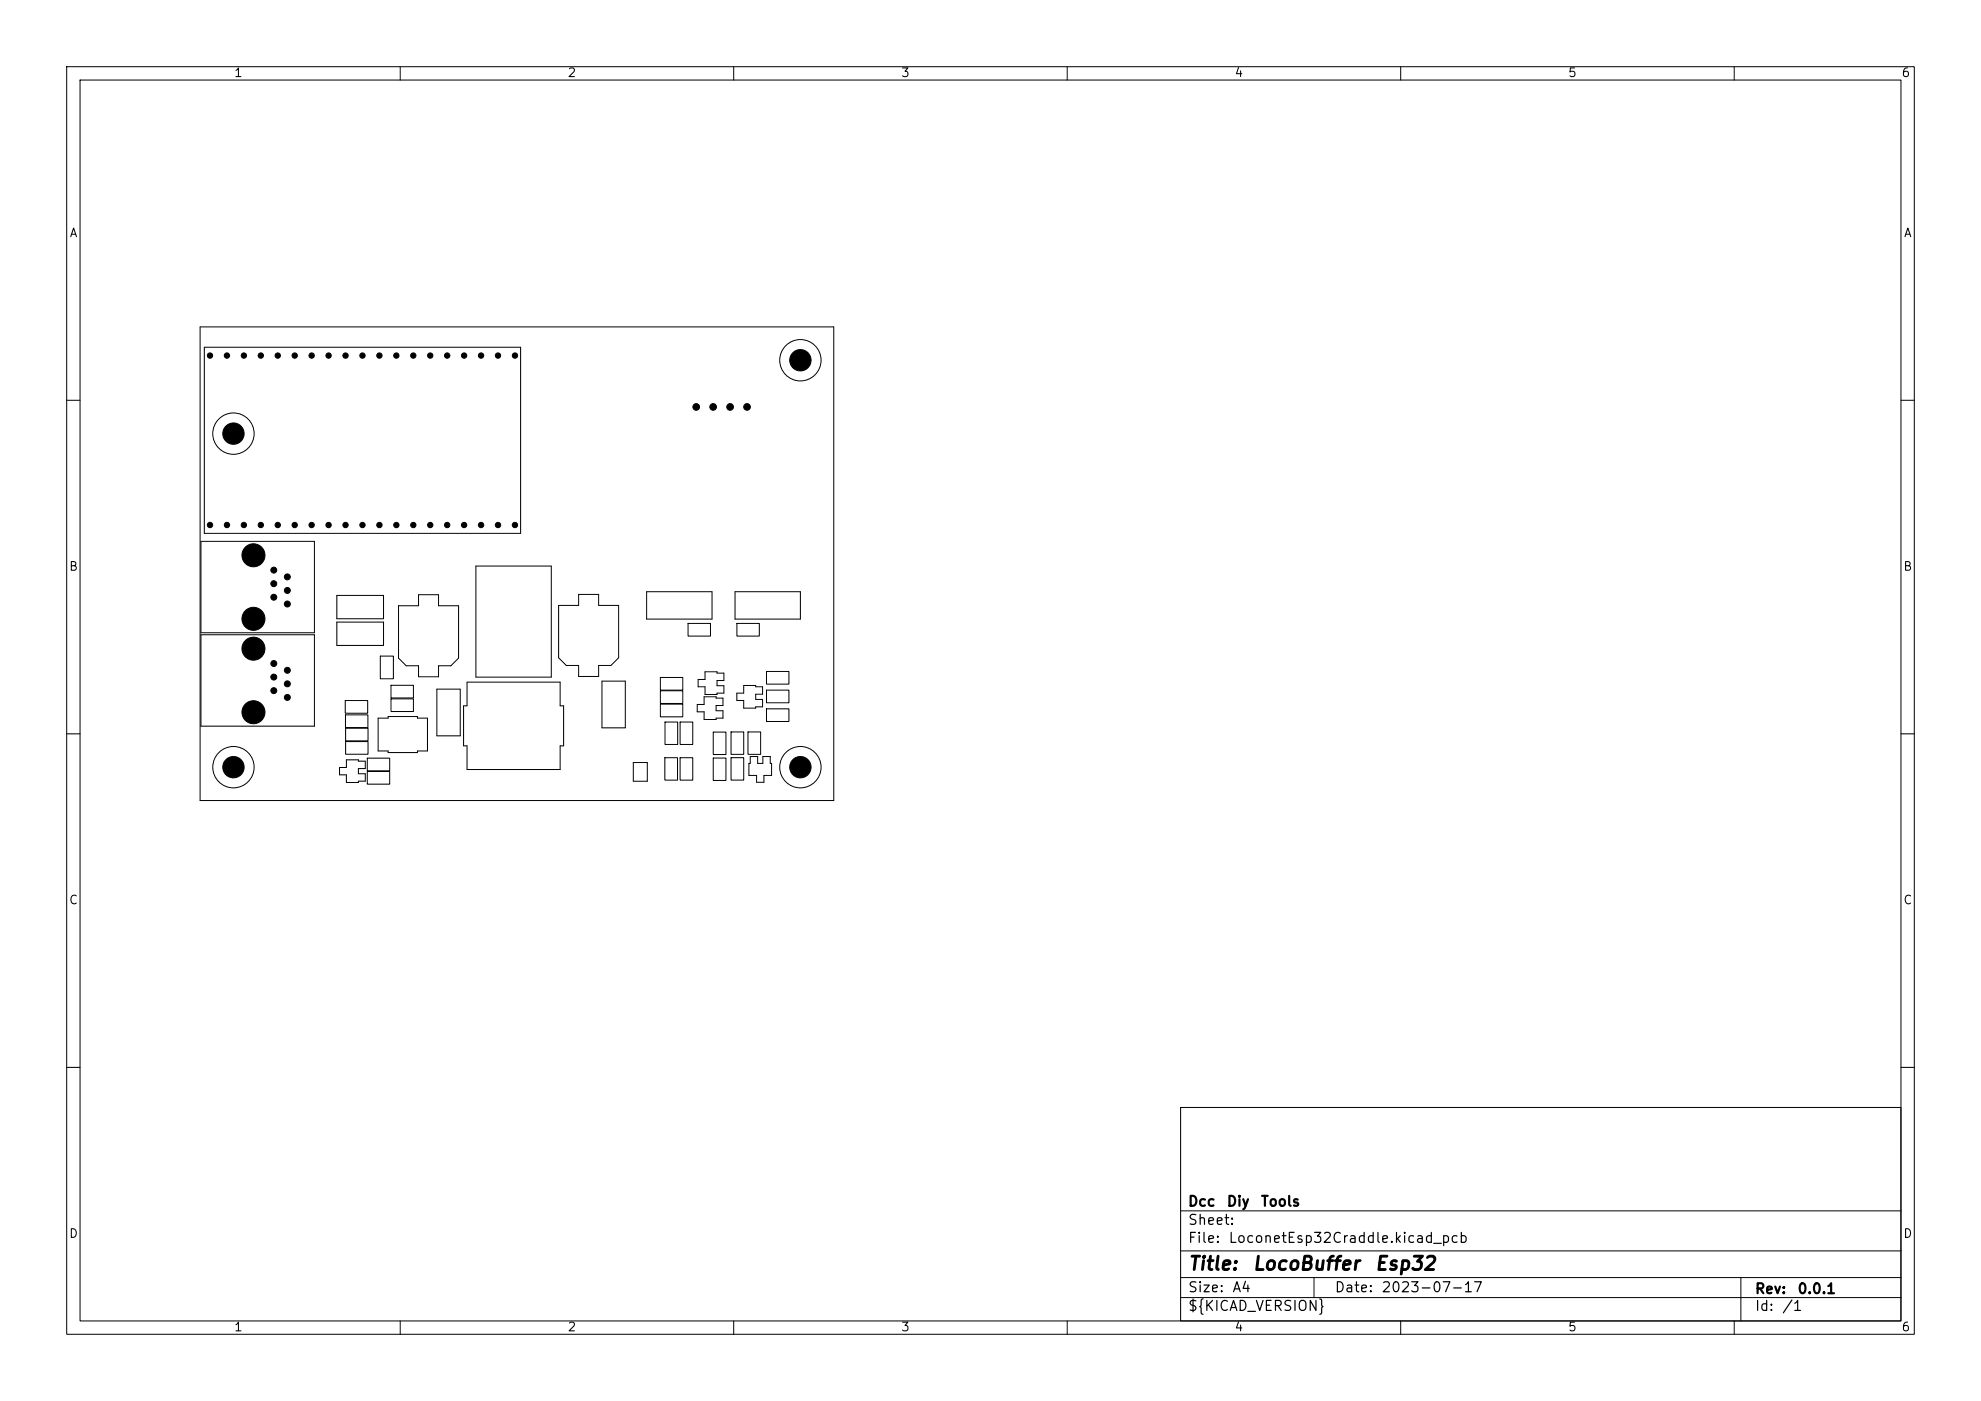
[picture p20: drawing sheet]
<svg xmlns="http://www.w3.org/2000/svg" width="297mm" height="210mm" viewBox="0 0 297 210" stroke-linecap="round" stroke-linejoin="round" font-family="sans-serif">
<defs><g id="words">
<g font-size="2">
<text x="178" y="190.9">Title:</text>
<text x="187.7" y="190.9">LocoBuffer</text>
<text x="206" y="190.9">Esp32</text>
</g>
<g font-size="1.5">
<text x="178" y="184">Sheet:</text>
<text x="178" y="181.2">Dcc</text>
<text x="183.8" y="181.2">Diy</text>
<text x="188.9" y="181.2">Tools</text>
<text x="178" y="186.7">File:</text>
<text x="184.1" y="186.7">LoconetEsp32Craddle.kicad_pcb</text>
<text x="178" y="196.9">${KICAD_VERSION}</text>
<text x="178" y="194.1">Size:</text>
<text x="184.7" y="194.1">A4</text>
<text x="200" y="194.1">Date:</text>
<text x="207" y="194.1">2023-07-17</text>
<text x="263" y="194.3">Rev:</text>
<text x="263" y="196.9">Id:</text>
<text x="267.1" y="196.9">/1</text>
<text x="269.4" y="194.3">0.0.1</text>
</g>
<g font-size="1.3">
<text x="35" y="11.9">1</text>
<text x="85" y="11.9">2</text>
<text x="135" y="11.9">3</text>
<text x="185" y="11.9">4</text>
<text x="235" y="11.9">5</text>
<text x="285" y="11.9">6</text>
<text x="10.3" y="35.9">A</text>
<text x="285.4" y="35.9">A</text>
<text x="10.3" y="85.9">B</text>
<text x="285.3" y="85.9">B</text>
<text x="10.3" y="135.9">C</text>
<text x="285.3" y="135.9">C</text>
<text x="10.3" y="185.9">D</text>
<text x="285.3" y="185.9">D</text>
<text x="35" y="199.9">1</text>
<text x="85" y="199.9">2</text>
<text x="135" y="199.9">3</text>
<text x="185" y="199.9">4</text>
<text x="235" y="199.9">5</text>
<text x="285" y="199.9">6</text>
</g>
</g></defs>
<g fill="none" stroke="#000" stroke-width=".15">
<path d="M10 10h277v190h-277zM12 12h273v186h-273zM60 10v2M110 10v2M160 10v2M210 10v2M260 10v2M30 49h95v71h-95zM30.6 52.1h47.5v27.9h-47.5zM10 60h2M285 60h2M30.1 81.2h17v13.7h-17z"/>
<path d="M30.1 95.2h17v13.7h-17zM50.5 93.3h7v3.5h-7zM50.5 89.3h7v3.5h-7zM57 98.4h2v3.4h-2zM59.7 90.8h3v-1.6h3v1.6h3.1v7.9l-1.2 1.1h-1.9v1.7h-3v-1.7h-1.8l-1.2-1.1zM71.3 84.9h11.3v16.6h-11.3zM83.7 90.8h3v-1.7h3v1.7h3v7.8l-1.1 1.2h-1.9v1.6h-3v-1.6h-1.8l-1.2-1.2zM97 88.7h9.7v4.1h-9.7zM103.2 93.4h3.3v2h-3.3zM110.2 88.7h9.8v4.1h-9.8zM110.5 93.4h3.3v2h-3.3zM10 110h2"/>
<path d="M51.8 105h3.3v1.9h-3.3zM51.8 107.2h3.4v1.9h-3.4zM51.8 109.2h3.4v1.9h-3.4zM51.8 111.2h3.4v1.9h-3.4zM51.9 113.9h1.8v.2h1.1v1.1h-1.1v.8h1.1v1.1h-1.1v.2h-1.8v-1.2h-1v-1.1h1zM55.1 113.6h3.3v1.9h-3.3zM55.1 115.6h3.3v1.9h-3.3zM56.7 107.6h1.5v-.2h4.4v.2h1.5v5h-1.5v.2h-4.4v-.2h-1.5zM58.6 102.7h3.4v1.9h-3.4zM58.6 104.8h3.4v1.9h-3.4zM65.5 103.3h3.5v7h-3.5zM70 102.3h14v3.5h.5v6h-.5v3.6h-14v-3.6h-.5v-6h.5z"/>
<path d="M90.2 102.1h3.5v7h-3.5zM95 114.3h2v2.8h-2zM99 101.5h3.4v1.9h-3.4zM99 105.5h3.4v1.9h-3.4zM99 103.5h3.4v1.9h-3.4zM99.7 113.6h1.9v3.3h-1.9zM99.7 108.2h1.9v3.4h-1.9zM102 113.6h1.9v3.3h-1.9zM102 108.2h1.9v3.4h-1.9zM105.6 104.5h1.8v.2h1v1.1h-1v.7h1v1.2h-1v.2h-1.8v-1.2h-1.1v-1.1h1.1zM105.7 100.7h1.8v.2h1v1.1h-1v.8h1v1.1h-1v.2h-1.8v-1.1h-1v-1.1h1zM106.9 113.6h1.9v3.4h-1.9z"/>
<path d="M106.9 109.7h1.9v3.4h-1.9zM109.6 109.7h1.9v3.4h-1.9zM109.6 113.6h1.9v3.3h-1.9zM111.5 102.8h1.8v.2h1v1.1h-1v.7h1v1.2h-1v.2h-1.8v-1.2h-1v-1.1h1zM112.1 109.7h1.9v3.4h-1.9zM112.5 113.4h1.1v1h.8v-1h1.1v1h.2v1.8h-1.2v1.1h-1.1v-1.1h-1.1v-1.8h.2zM114.9 106.2h3.4v1.9h-3.4zM114.9 103.4h3.4v2h-3.4zM114.9 100.7h3.4v1.8h-3.4zM285 110h2M10 160h2M177 166h108v32h-108z"/>
<path d="M285 160h2M60 198v2M110 198v2M160 198v2M177 194.5h108M177 191.5h108M177 187.5h108M177 181.5h108M197 191.5v3M210 198v2M260 198v2M261 191.5v6.5"/>
<circle cx="120" cy="54" r="3.1"/>
<circle cx="35" cy="65" r="3.1"/>
<circle cx="35" cy="115" r="3.1"/>
<circle cx="120" cy="115" r="3.1"/>
</g>
<g fill="#000" stroke="#000" stroke-width=".15">
<circle cx="31.5" cy="53.3" r=".4"/>
<circle cx="34" cy="53.3" r=".4"/>
<circle cx="36.6" cy="53.3" r=".4"/>
<circle cx="39.1" cy="53.3" r=".4"/>
<circle cx="41.6" cy="53.3" r=".4"/>
<circle cx="44.2" cy="53.3" r=".4"/>
<circle cx="46.7" cy="53.3" r=".4"/>
<circle cx="49.3" cy="53.3" r=".4"/>
<circle cx="51.8" cy="53.3" r=".4"/>
<circle cx="54.3" cy="53.3" r=".4"/>
<circle cx="56.9" cy="53.3" r=".4"/>
<circle cx="59.4" cy="53.3" r=".4"/>
<circle cx="62" cy="53.3" r=".4"/>
<circle cx="64.5" cy="53.3" r=".4"/>
<circle cx="67" cy="53.3" r=".4"/>
<circle cx="69.6" cy="53.3" r=".4"/>
<circle cx="72.1" cy="53.3" r=".4"/>
<circle cx="74.7" cy="53.3" r=".4"/>
<circle cx="77.2" cy="53.3" r=".4"/>
<circle cx="120" cy="54" r="1.6"/>
<circle cx="31.5" cy="78.7" r=".4"/>
<circle cx="34" cy="78.7" r=".4"/>
<circle cx="35" cy="65" r="1.6"/>
<circle cx="36.6" cy="78.7" r=".4"/>
<circle cx="39.1" cy="78.7" r=".4"/>
<circle cx="41.6" cy="78.7" r=".4"/>
<circle cx="44.2" cy="78.7" r=".4"/>
<circle cx="46.7" cy="78.7" r=".4"/>
<circle cx="49.3" cy="78.7" r=".4"/>
<circle cx="51.8" cy="78.7" r=".4"/>
<circle cx="54.3" cy="78.7" r=".4"/>
<circle cx="56.9" cy="78.7" r=".4"/>
<circle cx="59.4" cy="78.7" r=".4"/>
<circle cx="62" cy="78.7" r=".4"/>
<circle cx="64.5" cy="78.7" r=".4"/>
<circle cx="67" cy="78.7" r=".4"/>
<circle cx="69.6" cy="78.7" r=".4"/>
<circle cx="72.1" cy="78.7" r=".4"/>
<circle cx="74.7" cy="78.7" r=".4"/>
<circle cx="77.2" cy="78.7" r=".4"/>
<circle cx="104.4" cy="61" r=".5"/>
<circle cx="106.9" cy="61" r=".5"/>
<circle cx="109.5" cy="61" r=".5"/>
<circle cx="112" cy="61" r=".5"/>
<circle cx="38" cy="83.2" r="1.72"/>
<circle cx="38" cy="92.8" r="1.72"/>
<circle cx="38" cy="97.2" r="1.72"/>
<circle cx="41" cy="87.5" r=".44"/>
<circle cx="41" cy="89.5" r=".44"/>
<circle cx="41" cy="85.5" r=".44"/>
<circle cx="41" cy="99.5" r=".45"/>
<circle cx="43.1" cy="88.5" r=".44"/>
<circle cx="43.1" cy="90.5" r=".44"/>
<circle cx="43.1" cy="86.5" r=".44"/>
<circle cx="35" cy="115" r="1.6"/>
<circle cx="38" cy="106.8" r="1.72"/>
<circle cx="41" cy="101.5" r=".45"/>
<circle cx="41" cy="103.5" r=".45"/>
<circle cx="43.1" cy="104.5" r=".45"/>
<circle cx="43.1" cy="100.5" r=".45"/>
<circle cx="43.1" cy="102.5" r=".45"/>
<circle cx="120" cy="115" r="1.6"/>
</g>
<use href="#words"/>
</svg>
